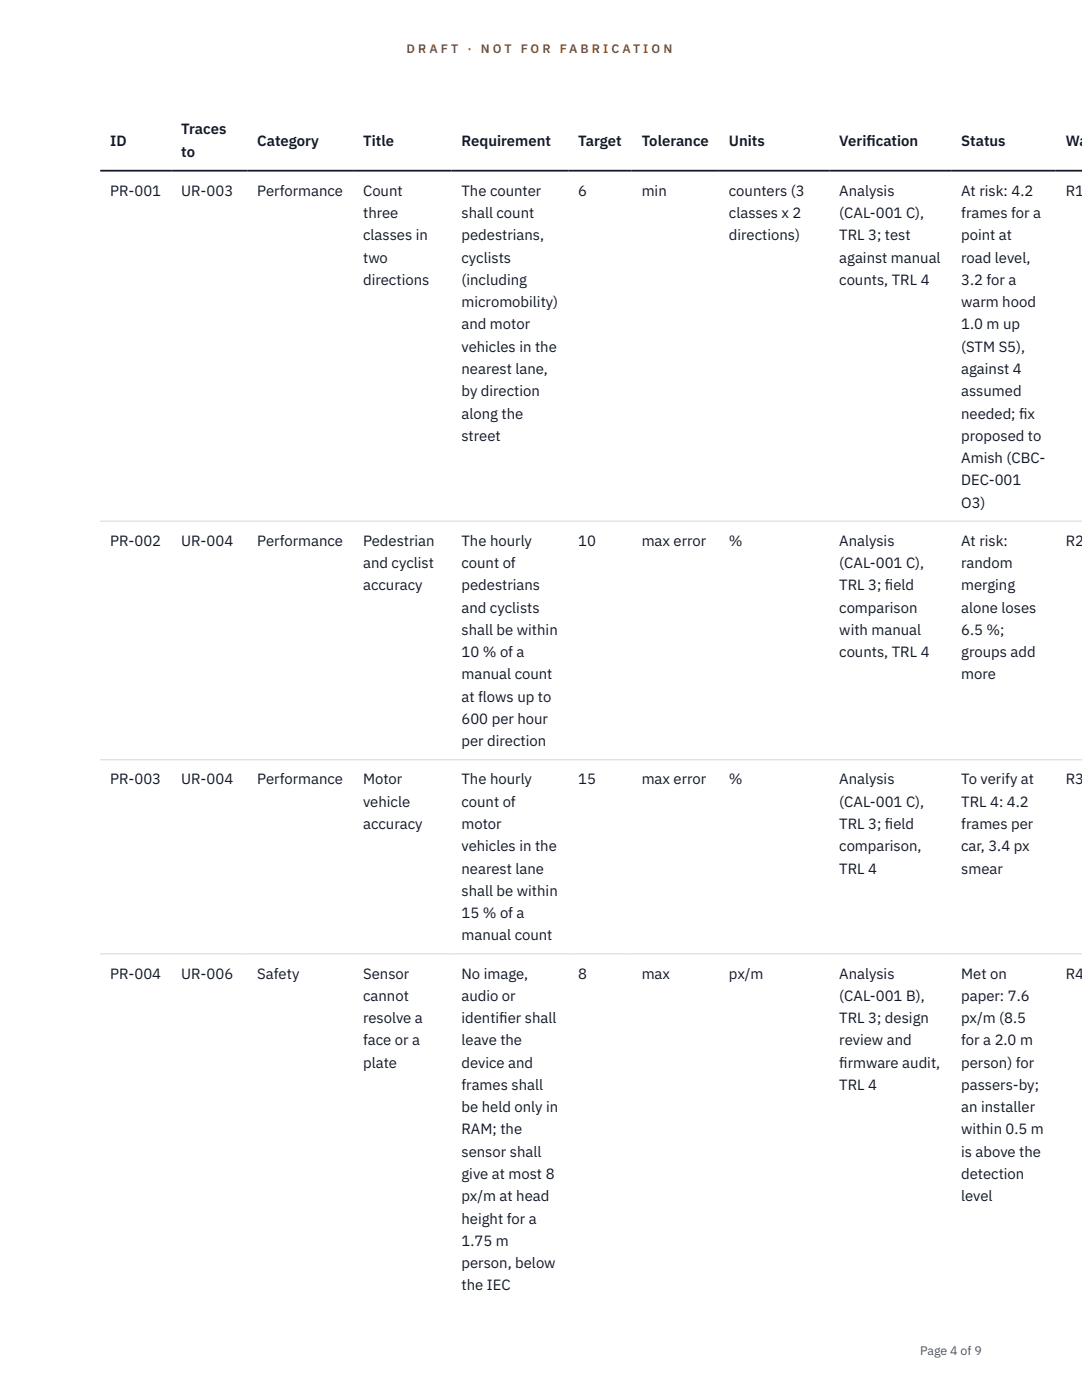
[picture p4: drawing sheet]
<svg xmlns="http://www.w3.org/2000/svg" width="216mm" height="279mm" viewBox="0 0 216 279" stroke-linecap="round" stroke-linejoin="round" font-family="sans-serif">
<defs><g id="words">
<g font-size="3" fill="#111827">
<text x="22" y="29.1">ID</text>
<text x="36.2" y="26.8">Traces</text>
<text x="51.3" y="29.1">Category</text>
<text x="72.5" y="29.1">Title</text>
<text x="92.1" y="29.1">Requirement</text>
<text x="115.4" y="29.1">Target</text>
<text x="128" y="29.1">Tolerance</text>
<text x="145.4" y="29.1">Units</text>
<text x="167.5" y="29.1">Verif</text>
<text x="172.9" y="29.1">ication</text>
<text x="191.8" y="29.1">Status</text>
<text x="212.7" y="29.1">Wa</text>
<text x="36.2" y="31.3">to</text>
<text x="22" y="39.1">PR-001</text>
<text x="36.2" y="39.1">UR-003</text>
<text x="51.3" y="39.1">Performance</text>
<text x="72.5" y="39.1">Count</text>
<text x="92.1" y="39.1">The counter</text>
<text x="115.4" y="39.1">6</text>
<text x="128" y="39.1">min</text>
<text x="145.4" y="39.1">counters (3</text>
<text x="167.5" y="39.1">Analysis</text>
<text x="191.8" y="39.1">At risk: 4.2</text>
<text x="212.7" y="39.1">R1</text>
<text x="72.5" y="43.5">three</text>
<text x="72.5" y="48">classes in</text>
<text x="92.1" y="43.5">shall count</text>
<text x="92.1" y="48">pedestrians,</text>
<text x="145.4" y="43.5">classes x 2</text>
<text x="145.4" y="48">directions)</text>
<text x="167.5" y="43.5">(CAL-001 C),</text>
<text x="167.5" y="48">TRL 3; test</text>
<text x="191.8" y="43.5">frames for a</text>
<text x="191.8" y="48">point at</text>
<text x="72.5" y="52.4">two</text>
<text x="92.1" y="52.4">cyclists</text>
<text x="167.5" y="52.4">against manual</text>
<text x="191.8" y="52.4">road level,</text>
<text x="72.5" y="56.9">directions</text>
<text x="92.1" y="56.9">(including</text>
<text x="167.5" y="56.9">counts, TRL 4</text>
<text x="191.8" y="56.9">3.2 for a</text>
<text x="92.1" y="61.3">micromobility)</text>
<text x="92.1" y="65.7">and motor</text>
<text x="191.8" y="61.3">warm hood</text>
<text x="191.8" y="65.7">1.0 m up</text>
<text x="92.1" y="70.2">vehicles in the</text>
<text x="191.8" y="70.2">(STM S5),</text>
<text x="92.1" y="74.6">nearest lane,</text>
<text x="191.8" y="74.6">against 4</text>
<text x="92.1" y="79.1">by direction</text>
<text x="92.1" y="83.5">along the</text>
<text x="191.8" y="79.1">assumed</text>
<text x="191.8" y="83.5">needed; f</text>
<text x="203.4" y="83.5">ix</text>
<text x="92.1" y="88">street</text>
<text x="191.8" y="88">proposed to</text>
<text x="191.8" y="92.4">Amish (CBC-</text>
<text x="191.8" y="96.9">DEC-001</text>
<text x="191.8" y="101.3">O3)</text>
<text x="22" y="108.9">PR-002</text>
<text x="36.2" y="108.9">UR-004</text>
<text x="51.3" y="108.9">Performance</text>
<text x="72.5" y="108.9">Pedestrian</text>
<text x="72.5" y="113.4">and cyclist</text>
<text x="92.1" y="108.9">The hourly</text>
<text x="92.1" y="113.4">count of</text>
<text x="115.4" y="108.9">10</text>
<text x="128" y="108.9">max error</text>
<text x="145.4" y="108.9">%</text>
<text x="167.5" y="108.9">Analysis</text>
<text x="167.5" y="113.4">(CAL-001 C),</text>
<text x="191.8" y="108.9">At risk:</text>
<text x="191.8" y="113.4">random</text>
<text x="212.7" y="108.9">R2</text>
<text x="72.5" y="117.8">accuracy</text>
<text x="92.1" y="117.8">pedestrians</text>
<text x="167.5" y="117.8">TRL 3; f</text>
<text x="176.6" y="117.8">ield</text>
<text x="191.8" y="117.8">merging</text>
<text x="92.1" y="122.3">and cyclists</text>
<text x="167.5" y="122.3">comparison</text>
<text x="191.8" y="122.3">alone loses</text>
<text x="92.1" y="126.7">shall be within</text>
<text x="92.1" y="131.2">10 % of a</text>
<text x="167.5" y="126.7">with manual</text>
<text x="167.5" y="131.2">counts, TRL 4</text>
<text x="191.8" y="126.7">6.5 %;</text>
<text x="191.8" y="131.2">groups add</text>
<text x="92.1" y="135.6">manual count</text>
<text x="191.8" y="135.6">more</text>
<text x="92.1" y="140">at flows up to</text>
<text x="92.1" y="144.5">600 per hour</text>
<text x="92.1" y="148.9">per direction</text>
<text x="22" y="156.6">PR-003</text>
<text x="36.2" y="156.6">UR-004</text>
<text x="51.3" y="156.6">Performance</text>
<text x="72.5" y="156.6">Motor</text>
<text x="72.5" y="161">vehicle</text>
<text x="92.1" y="156.6">The hourly</text>
<text x="92.1" y="161">count of</text>
<text x="115.4" y="156.6">15</text>
<text x="128" y="156.6">max error</text>
<text x="145.4" y="156.6">%</text>
<text x="167.5" y="156.6">Analysis</text>
<text x="167.5" y="161">(CAL-001 C),</text>
<text x="191.8" y="156.6">To verify at</text>
<text x="191.8" y="161">TRL 4: 4.2</text>
<text x="212.7" y="156.6">R3</text>
<text x="72.5" y="165.4">accuracy</text>
<text x="92.1" y="165.4">motor</text>
<text x="167.5" y="165.4">TRL 3; f</text>
<text x="176.6" y="165.4">ield</text>
<text x="191.8" y="165.4">frames per</text>
<text x="92.1" y="169.9">vehicles in the</text>
<text x="167.5" y="169.9">comparison,</text>
<text x="191.8" y="169.9">car, 3.4 px</text>
<text x="92.1" y="174.3">nearest lane</text>
<text x="92.1" y="178.8">shall be within</text>
<text x="167.5" y="174.3">TRL 4</text>
<text x="191.8" y="174.3">smear</text>
<text x="92.1" y="183.2">15 % of a</text>
<text x="92.1" y="187.7">manual count</text>
<text x="22" y="195.3">PR-004</text>
<text x="36.2" y="195.3">UR-006</text>
<text x="51.3" y="195.3">Safety</text>
<text x="72.5" y="195.3">Sensor</text>
<text x="92.1" y="195.3">No image,</text>
<text x="115.4" y="195.3">8</text>
<text x="128" y="195.3">max</text>
<text x="145.4" y="195.3">px/m</text>
<text x="167.5" y="195.3">Analysis</text>
<text x="191.8" y="195.3">Met on</text>
<text x="212.7" y="195.3">R4</text>
<text x="72.5" y="199.7">cannot</text>
<text x="92.1" y="199.7">audio or</text>
<text x="167.5" y="199.7">(CAL-001 B),</text>
<text x="191.8" y="199.7">paper: 7.6</text>
<text x="72.5" y="204.2">resolve a</text>
<text x="72.5" y="208.6">face or a</text>
<text x="92.1" y="204.2">identif</text>
<text x="92.1" y="208.6">leave the</text>
<text x="99.6" y="204.2">ier shall</text>
<text x="167.5" y="204.2">TRL 3; design</text>
<text x="167.5" y="208.6">review and</text>
<text x="191.8" y="204.2">px/m (8.5</text>
<text x="191.8" y="208.6">for a 2.0 m</text>
<text x="72.5" y="213.1">plate</text>
<text x="92.1" y="213.1">device and</text>
<text x="167.5" y="213.1">f</text>
<text x="167.5" y="213.1">irmware audit,</text>
<text x="191.8" y="213.1">person) for</text>
<text x="92.1" y="217.5">frames shall</text>
<text x="92.1" y="222">be held only in</text>
<text x="167.5" y="217.5">TRL 4</text>
<text x="191.8" y="217.5">passers-by;</text>
<text x="191.8" y="222">an installer</text>
<text x="92.1" y="226.4">RAM; the</text>
<text x="191.8" y="226.4">within 0.5 m</text>
<text x="92.1" y="230.9">sensor shall</text>
<text x="191.8" y="230.9">is above the</text>
<text x="92.1" y="235.3">give at most 8</text>
<text x="92.1" y="239.7">px/m at head</text>
<text x="191.8" y="235.3">detection</text>
<text x="191.8" y="239.7">level</text>
<text x="92.1" y="244.2">height for a</text>
<text x="92.1" y="248.6">1.75 m</text>
<text x="92.1" y="253.1">person, below</text>
<text x="92.1" y="257.5">the IEC</text>
</g>
<g font-size="2.5" fill="#b45309">
<text x="81.1" y="10.5">D R A F T</text>
<text x="93.3" y="10.5">·</text>
<text x="95.9" y="10.5">N O T</text>
<text x="103.9" y="10.5">F O R</text>
<text x="111.7" y="10.5">F A B R I C A T I O N</text>
</g>
<text font-size="2.5" fill="#4b5563" x="183.6" y="270.3">Page 4 of 9</text>
</g></defs>
<path d="M20 104h195.9M20 151.6h195.9M20 190.4h195.9" fill="none" stroke="#d1d5db" stroke-width=".2"/>
<path d="M20 34.1h195.9" fill="none" stroke="#111827" stroke-width=".35"/>
<use href="#words"/>
</svg>
